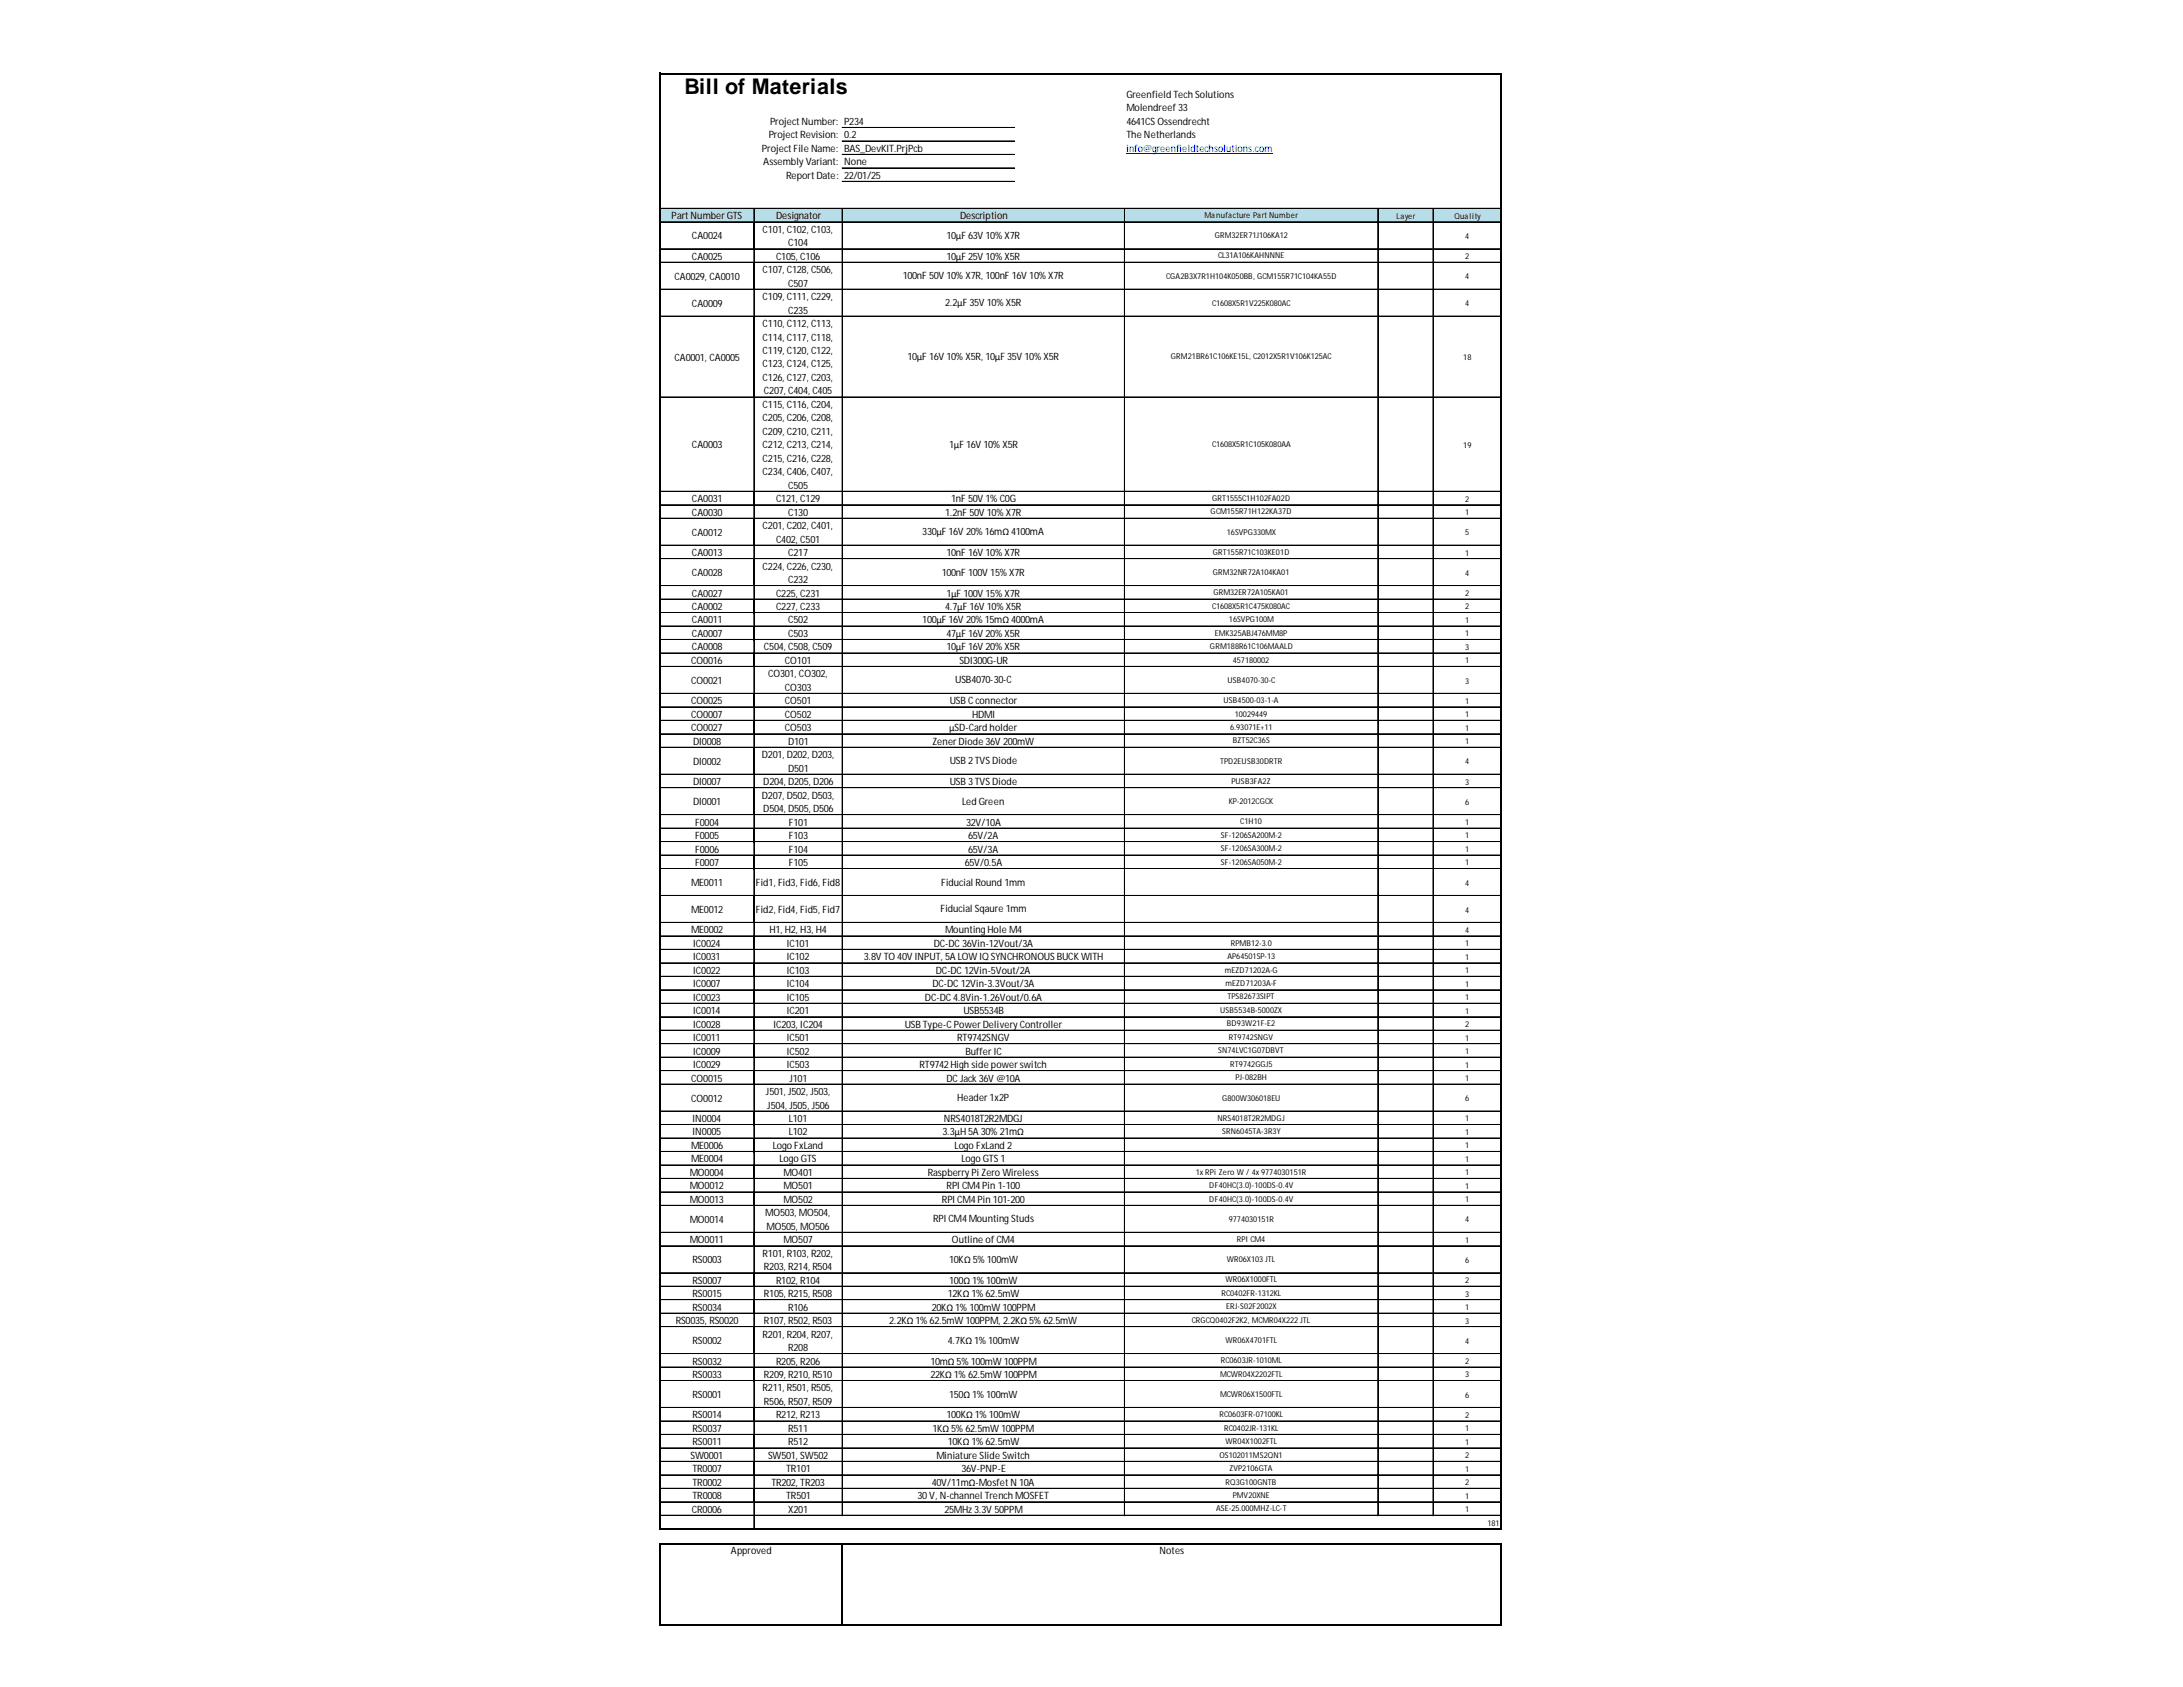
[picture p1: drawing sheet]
<svg xmlns="http://www.w3.org/2000/svg" width="279mm" height="216mm" viewBox="0 0 279 216" stroke-linecap="round" stroke-linejoin="round" font-family="sans-serif">
<defs><g id="words">
<text font-size="2.8" x="87.6" y="12.1">Bill of Materials</text>
<g font-size="1.3">
<text x="98.4" y="17.7">Project Revision: 0.2</text>
<text x="98.6" y="16">Project Number: P234</text>
<text x="144.2" y="12.5">Greenfield Tech Solutions</text>
<text x="144.2" y="14.3">Molendreef 33</text>
<text x="144.2" y="16">4641CS Ossendrecht</text>
<text x="144.2" y="17.7">The Netherlands</text>
<text x="97.5" y="19.4">Project File Name: BAS_DevKIT.PrjPcb</text>
<text x="97.7" y="21.2">Assembly Variant: None</text>
<text x="100.6" y="22.9">Report Date: 22/01/25</text>
<text x="86" y="28.1">Part Number GTS</text>
<text x="97.6" y="29.8">C101, C102, C103,</text>
<text x="99.3" y="28.1">Designator</text>
<text x="122.9" y="28">Description</text>
<text x="86.3" y="35.8">CA0029, CA0010</text>
<text x="88.6" y="30.6">CA0024</text>
<text x="88.6" y="33.2">CA0025</text>
<text x="97.6" y="35">C107, C128, C506,</text>
<text x="99.3" y="33.2">C105, C106</text>
<text x="100.9" y="31.5">C104</text>
<text x="115.5" y="35.7">100nF 50V 10% X7R, 100nF 16V 10% X7R</text>
<text x="121.1" y="30.6">10µF 63V 10% X7R</text>
<text x="121.1" y="33.2">10µF 25V 10% X5R</text>
<text x="88.6" y="39.3">CA0009</text>
<text x="97.6" y="38.4">C109, C111, C229,</text>
<text x="97.6" y="41.9">C110, C112, C113,</text>
<text x="100.9" y="36.7">C507</text>
<text x="100.9" y="40.1">C235</text>
<text x="121" y="39.2">2.2µF 35V 10% X5R</text>
<text x="86.3" y="46.2">CA0001, CA0005</text>
<text x="97.6" y="43.6">C114, C117, C118,</text>
<text x="97.6" y="45.3">C119, C120, C122,</text>
<text x="97.6" y="47">C123, C124, C125,</text>
<text x="116.1" y="46.1">10µF 16V 10% X5R, 10µF 35V 10% X5R</text>
<text x="97.6" y="48.8">C126, C127, C203,</text>
<text x="97.6" y="52.2">C115, C116, C204,</text>
<text x="97.6" y="53.9">C205, C206, C208,</text>
<text x="97.8" y="50.5">C207, C404, C405</text>
<text x="88.6" y="57.4">CA0003</text>
<text x="97.6" y="55.6">C209, C210, C211,</text>
<text x="97.6" y="57.4">C212, C213, C214,</text>
<text x="97.6" y="59.1">C215, C216, C228,</text>
<text x="121.5" y="57.3">1µF 16V 10% X5R</text>
<text x="88.6" y="64.3">CA0031</text>
<text x="88.6" y="66">CA0030</text>
<text x="97.6" y="60.8">C234, C406, C407,</text>
<text x="99.3" y="64.3">C121, C129</text>
<text x="100.9" y="62.5">C505</text>
<text x="100.9" y="66">C130</text>
<text x="121" y="66">1.2nF 50V 10% X7R</text>
<text x="121.8" y="64.3">1nF 50V 1% C0G</text>
<text x="88.6" y="68.6">CA0012</text>
<text x="88.6" y="71.2">CA0013</text>
<text x="97.6" y="67.7">C201, C202, C401,</text>
<text x="99.3" y="69.4">C402, C501</text>
<text x="100.9" y="71.2">C217</text>
<text x="118" y="68.5">330µF 16V 20% 16mΩ 4100mA</text>
<text x="121.1" y="71.2">10nF 16V 10% X7R</text>
<text x="88.6" y="73.8">CA0028</text>
<text x="88.6" y="76.3">CA0027</text>
<text x="97.6" y="72.9">C224, C226, C230,</text>
<text x="99.3" y="76.3">C225, C231</text>
<text x="100.9" y="74.6">C232</text>
<text x="120.5" y="73.7">100nF 100V 15% X7R</text>
<text x="121.1" y="76.3">1µF 100V 15% X7R</text>
<text x="88.6" y="78.1">CA0002</text>
<text x="88.6" y="79.8">CA0011</text>
<text x="88.6" y="81.5">CA0007</text>
<text x="88.6" y="83.2">CA0008</text>
<text x="97.8" y="83.2">C504, C508, C509</text>
<text x="99.3" y="78.1">C227, C233</text>
<text x="100.9" y="79.8">C502</text>
<text x="100.9" y="81.5">C503</text>
<text x="118" y="79.8">100µF 16V 20% 15mΩ 4000mA</text>
<text x="121" y="78.1">4.7µF 16V 10% X5R</text>
<text x="121.1" y="81.5">47µF 16V 20% X5R</text>
<text x="121.1" y="83.2">10µF 16V 20% X5R</text>
<text x="88.5" y="85">CO0016</text>
<text x="88.5" y="87.5">CO0021</text>
<text x="98.3" y="86.7">CO301, CO302,</text>
<text x="100.5" y="85">CO101</text>
<text x="100.5" y="88.4">CO303</text>
<text x="122.3" y="87.5">USB4070-30-C</text>
<text x="122.8" y="85">SDI300G-UR</text>
<text x="88.5" y="90.1">CO0025</text>
<text x="88.5" y="91.9">CO0007</text>
<text x="88.5" y="93.6">CO0027</text>
<text x="88.7" y="95.3">DI0008</text>
<text x="100.5" y="90.1">CO501</text>
<text x="100.5" y="91.9">CO502</text>
<text x="100.5" y="93.6">CO503</text>
<text x="100.9" y="95.3">D101</text>
<text x="119.3" y="95.3">Zener Diode 36V 200mW</text>
<text x="121.5" y="93.6">µSD-Card holder</text>
<text x="121.6" y="90.1">USB C connector</text>
<text x="124.4" y="91.9">HDMI</text>
<text x="88.7" y="97.9">DI0002</text>
<text x="88.7" y="100.5">DI0007</text>
<text x="97.5" y="97">D201, D202, D203,</text>
<text x="97.7" y="100.5">D204, D205, D206</text>
<text x="100.9" y="98.8">D501</text>
<text x="121.6" y="97.8">USB 2TVS Diode</text>
<text x="121.6" y="100.5">USB 3TVS Diode</text>
<text x="88.7" y="103.1">DI0001</text>
<text x="89" y="105.7">F0004</text>
<text x="89" y="107.4">F0005</text>
<text x="97.5" y="102.2">D207, D502, D503,</text>
<text x="97.7" y="103.9">D504, D505, D506</text>
<text x="101" y="105.7">F101</text>
<text x="101" y="107.4">F103</text>
<text x="123.1" y="103">Led Green</text>
<text x="123.6" y="105.7">32V/10A</text>
<text x="123.9" y="107.4">65V/2A</text>
<text x="88.5" y="113.4">ME0011</text>
<text x="89" y="109.1">F0006</text>
<text x="89" y="110.8">F0007</text>
<text x="96.7" y="113.4">Fid1, Fid3, Fid6, Fid8</text>
<text x="101" y="109.1">F104</text>
<text x="101" y="110.8">F105</text>
<text x="120.5" y="113.3">Fiducial Round 1mm</text>
<text x="123.5" y="110.8">65V/0.5A</text>
<text x="123.9" y="109.1">65V/3A</text>
<text x="88.5" y="116.9">ME0012</text>
<text x="88.5" y="119.4">ME0002</text>
<text x="96.7" y="116.9">Fid2, Fid4, Fid5, Fid7</text>
<text x="98.5" y="119.4">H1, H2, H3, H4</text>
<text x="120.4" y="116.8">Fiducial Sqaure 1mm</text>
<text x="121" y="119.4">Mounting Hole M4</text>
<text x="88.7" y="121.2">IC0024</text>
<text x="88.7" y="122.9">IC0031</text>
<text x="88.7" y="124.6">IC0022</text>
<text x="100.7" y="121.2">IC101</text>
<text x="100.7" y="122.9">IC102</text>
<text x="100.7" y="124.6">IC103</text>
<text x="110.5" y="122.9">3.8V TO 40V INPUT, 5A LOW IQ SYNCHRONOUS BUCK WITH</text>
<text x="119.5" y="121.2">DC-DC 36Vin-12Vout/3A</text>
<text x="119.8" y="124.6">DC-DC 12Vin-5Vout/2A</text>
<text x="88.7" y="126.3">IC0007</text>
<text x="88.7" y="128.1">IC0023</text>
<text x="88.7" y="129.8">IC0014</text>
<text x="88.7" y="131.5">IC0028</text>
<text x="99" y="131.5">IC203, IC204</text>
<text x="100.7" y="126.3">IC104</text>
<text x="100.7" y="128.1">IC105</text>
<text x="100.7" y="129.8">IC201</text>
<text x="115.8" y="131.5">USB Type-C Power Delivery Controller</text>
<text x="118.4" y="128.1">DC-DC 4.8Vin-1.26Vout/0.6A</text>
<text x="119.3" y="126.3">DC-DC 12Vin-3.3Vout/3A</text>
<text x="123.3" y="129.8">USB5534B</text>
<text x="88.7" y="133.2">IC0011</text>
<text x="88.7" y="135">IC0009</text>
<text x="88.7" y="136.7">IC0029</text>
<text x="100.7" y="133.2">IC501</text>
<text x="100.7" y="135">IC502</text>
<text x="100.7" y="136.7">IC503</text>
<text x="117.7" y="136.7">RT9742High side power switch</text>
<text x="122.5" y="133.2">RT9742SNGV</text>
<text x="123.6" y="135">Buffer IC</text>
<text x="88.5" y="138.4">CO0015</text>
<text x="88.5" y="141">CO0012</text>
<text x="88.6" y="143.6">IN0004</text>
<text x="98" y="140.1">J501, J502, J503,</text>
<text x="98.2" y="141.9">J504, J505, J506</text>
<text x="101" y="143.6">L101</text>
<text x="101.1" y="138.4">J101</text>
<text x="120.8" y="143.6">NRS4018T2R2MDGJ</text>
<text x="121.1" y="138.4">DC Jack 36V @10A</text>
<text x="122.5" y="140.9">Header 1x2P</text>
<text x="88.5" y="147">ME0006</text>
<text x="88.5" y="148.8">ME0004</text>
<text x="88.6" y="145.3">IN0005</text>
<text x="98.9" y="147">Logo FxLand</text>
<text x="99.8" y="148.8">Logo GTS</text>
<text x="101" y="145.3">L102</text>
<text x="120.6" y="145.3">3.3µH 5A 30% 21mΩ</text>
<text x="122.2" y="147">Logo FxLand 2</text>
<text x="123" y="148.8">Logo GTS 1</text>
<text x="88.3" y="150.5">MO0004</text>
<text x="88.3" y="152.2">MO0012</text>
<text x="88.3" y="153.9">MO0013</text>
<text x="98" y="155.7">MO503, MO504,</text>
<text x="100.3" y="150.5">MO401</text>
<text x="100.3" y="152.2">MO501</text>
<text x="100.3" y="153.9">MO502</text>
<text x="118.7" y="150.5">Raspberry Pi Zero Wireless</text>
<text x="120.5" y="153.9">RPI CM4Pin 101-200</text>
<text x="121.1" y="152.2">RPI CM4Pin 1-100</text>
<text x="88.3" y="156.5">MO0014</text>
<text x="88.3" y="159.1">MO0011</text>
<text x="88.6" y="161.7">RS0003</text>
<text x="97.6" y="160.8">R101, R103, R202,</text>
<text x="98.1" y="157.4">MO505, MO506</text>
<text x="100.3" y="159.1">MO507</text>
<text x="119.4" y="156.4">RPI CM4Mounting Studs</text>
<text x="121.5" y="161.6">10KΩ 5% 100mW</text>
<text x="121.8" y="159.1">Outline of CM4</text>
<text x="88.6" y="164.3">RS0007</text>
<text x="88.6" y="166">RS0015</text>
<text x="88.6" y="167.7">RS0034</text>
<text x="97.8" y="162.6">R203, R214, R504</text>
<text x="97.8" y="166">R105, R215, R508</text>
<text x="99.3" y="164.3">R102, R104</text>
<text x="100.9" y="167.7">R106</text>
<text x="119.3" y="167.7">20KΩ 1% 100mW 100PPM</text>
<text x="121.3" y="166">12KΩ 1% 62.5mW</text>
<text x="121.5" y="164.3">100Ω 1% 100mW</text>
<text x="86.5" y="169.5">RS0035, RS0020</text>
<text x="88.6" y="172">RS0002</text>
<text x="97.6" y="171.2">R201, R204, R207,</text>
<text x="97.8" y="169.5">R107, R502, R503</text>
<text x="100.9" y="172.9">R208</text>
<text x="113.8" y="169.5">2.2KΩ 1% 62.5mW 100PPM, 2.2KΩ 5% 62.5mW</text>
<text x="121.3" y="172">4.7KΩ 1% 100mW</text>
<text x="88.6" y="174.6">RS0032</text>
<text x="88.6" y="176.4">RS0033</text>
<text x="88.6" y="178.9">RS0001</text>
<text x="97.6" y="178.1">R211, R501, R505,</text>
<text x="97.8" y="176.4">R209, R210, R510</text>
<text x="97.8" y="179.8">R506, R507, R509</text>
<text x="99.3" y="174.6">R205, R206</text>
<text x="119.1" y="174.6">10mΩ 5% 100mW 100PPM</text>
<text x="119.1" y="176.4">22KΩ 1% 62.5mW 100PPM</text>
<text x="121.5" y="178.9">150Ω 1% 100mW</text>
<text x="88.6" y="181.5">RS0014</text>
<text x="88.6" y="183.2">RS0037</text>
<text x="88.6" y="185">RS0011</text>
<text x="99.3" y="181.5">R212, R213</text>
<text x="100.9" y="183.2">R511</text>
<text x="100.9" y="185">R512</text>
<text x="119.3" y="183.2">1KΩ 5% 62.5mW 100PPM</text>
<text x="121.1" y="181.5">100KΩ 1% 100mW</text>
<text x="121.3" y="185">10KΩ 1% 62.5mW</text>
<text x="88.4" y="186.7">SW0001</text>
<text x="88.6" y="188.4">TR0007</text>
<text x="88.6" y="190.1">TR0002</text>
<text x="88.6" y="191.9">TR0008</text>
<text x="98.3" y="186.7">SW501, SW502</text>
<text x="98.7" y="190.1">TR202, TR203</text>
<text x="100.6" y="188.4">TR101</text>
<text x="100.6" y="191.9">TR501</text>
<text x="117.4" y="191.9">30V, N-channel Trench MOSFET</text>
<text x="119.3" y="190.1">40V/11mΩ-Mosfet N 10A</text>
<text x="119.9" y="186.7">Miniature Slide Switch</text>
<text x="123" y="188.4">36V-PNP-E</text>
<text x="88.6" y="193.6">CR0006</text>
<text x="100.9" y="193.6">X201</text>
<text x="120.9" y="193.6">25MHz 3.3V 50PPM</text>
<text x="93.6" y="198.9">Approved</text>
<text x="148.4" y="198.9">Notes</text>
</g>
<text font-size="1.3" fill="#00f" x="144.2" y="19.4">info@greenfieldtechsolutions.com</text>
<g font-size="1">
<text x="154.2" y="27.9">Manufacture Part Number</text>
<text x="178.8" y="28">Layer</text>
<text x="186.2" y="28">Quality</text>
<text x="149.3" y="35.7">CGA2B3X7R1H104K050BB, GCM155R71C104KA55D</text>
<text x="155.5" y="30.5">GRM32ER71J106KA12</text>
<text x="155.9" y="33.1">CL31A106KAHNNNE</text>
<text x="187.5" y="30.6">4</text>
<text x="187.5" y="33.2">2</text>
<text x="187.5" y="35.7">4</text>
<text x="155.1" y="39.1">C1608X5R1V225K080AC</text>
<text x="187.5" y="39.2">4</text>
<text x="149.9" y="46">GRM21BR61C106KE15L, C2012X5R1V106K125AC</text>
<text x="187.3" y="46.1">18</text>
<text x="155.1" y="57.2">C1608X5R1C105K080AA</text>
<text x="187.3" y="57.3">19</text>
<text x="155" y="65.8">GCM155R71H122KA37D</text>
<text x="155.1" y="64.1">GRT1555C1H102FA02D</text>
<text x="187.5" y="64.2">2</text>
<text x="187.5" y="65.9">1</text>
<text x="155.2" y="71">GRT155R71C103KE01D</text>
<text x="157" y="68.4">16SVPG330MX</text>
<text x="187.5" y="68.5">5</text>
<text x="187.5" y="71.1">1</text>
<text x="155.1" y="77.9">C1608X5R1C475K080AC</text>
<text x="155.2" y="73.6">GRM32NR72A104KA01</text>
<text x="155.3" y="76.2">GRM32ER72A105KA01</text>
<text x="187.5" y="73.7">4</text>
<text x="187.5" y="76.3">2</text>
<text x="187.5" y="78">2</text>
<text x="154.9" y="83.1">GRM188R61C106MAALD</text>
<text x="155.5" y="81.4">EMK325ABJ476MM8P</text>
<text x="157.3" y="79.6">16SVPG100M</text>
<text x="187.5" y="79.7">1</text>
<text x="187.5" y="81.4">1</text>
<text x="187.5" y="83.2">3</text>
<text x="156.6" y="90">USB4500-03-1-A</text>
<text x="157.1" y="87.4">USB4070-30-C</text>
<text x="157.8" y="84.8">457180002</text>
<text x="187.5" y="84.9">1</text>
<text x="187.5" y="87.5">3</text>
<text x="157.5" y="93.4">6.93071E+11</text>
<text x="157.8" y="95.1">BZT52C36S</text>
<text x="158.1" y="91.7">10029449</text>
<text x="187.5" y="90.1">1</text>
<text x="187.5" y="91.8">1</text>
<text x="187.5" y="93.5">1</text>
<text x="187.5" y="95.2">1</text>
<text x="156.2" y="97.7">TPD2EUSB30DRTR</text>
<text x="157.6" y="100.3">PUSB3FA2Z</text>
<text x="187.5" y="97.8">4</text>
<text x="187.5" y="100.4">3</text>
<text x="156.2" y="107.2">SF-1206SA200M-2</text>
<text x="157.3" y="102.9">KP-2012CGCK</text>
<text x="158.7" y="105.5">C1H10</text>
<text x="187.5" y="103">6</text>
<text x="187.5" y="105.6">1</text>
<text x="187.5" y="107.3">1</text>
<text x="156.2" y="108.9">SF-1206SA300M-2</text>
<text x="156.2" y="110.7">SF-1206SA050M-2</text>
<text x="187.5" y="109">1</text>
<text x="187.5" y="110.8">1</text>
<text x="187.5" y="113.3">4</text>
<text x="187.5" y="116.8">4</text>
<text x="187.5" y="119.4">4</text>
<text x="156.8" y="124.5">mEZD71202A-G</text>
<text x="157.1" y="122.7">AP64501SP-13</text>
<text x="157.5" y="121">RPMB12-3.0</text>
<text x="187.5" y="121.1">1</text>
<text x="187.5" y="122.8">1</text>
<text x="187.5" y="124.5">1</text>
<text x="156.2" y="129.6">USB5534B-5000ZX</text>
<text x="156.8" y="126.2">mEZD71203A-F</text>
<text x="157" y="131.4">BD93W21F-E2</text>
<text x="157.1" y="127.9">TPS82673SIPT</text>
<text x="187.5" y="126.3">1</text>
<text x="187.5" y="128">1</text>
<text x="187.5" y="129.7">1</text>
<text x="187.5" y="131.4">2</text>
<text x="155.9" y="134.8">SN74LVC1G07DBVT</text>
<text x="157.3" y="133.1">RT9742SNGV</text>
<text x="157.5" y="136.5">RT9742GGJ5</text>
<text x="187.5" y="133.2">1</text>
<text x="187.5" y="134.9">1</text>
<text x="187.5" y="136.6">1</text>
<text x="155.8" y="143.4">NRS4018T2R2MDGJ</text>
<text x="156.4" y="140.8">G800W306018EU</text>
<text x="158.1" y="138.3">PJ-082BH</text>
<text x="187.5" y="138.3">1</text>
<text x="187.5" y="140.9">6</text>
<text x="187.5" y="143.5">1</text>
<text x="156.4" y="145.2">SRN6045TA-3R3Y</text>
<text x="187.5" y="145.2">1</text>
<text x="187.5" y="147">1</text>
<text x="187.5" y="148.7">1</text>
<text x="153.1" y="150.3">1x RPi Zero W / 4x 9774030151R</text>
<text x="154.8" y="152.1">DF40HC(3.0)-100DS-0.4V</text>
<text x="154.8" y="153.8">DF40HC(3.0)-100DS-0.4V</text>
<text x="187.5" y="150.4">1</text>
<text x="187.5" y="152.1">1</text>
<text x="187.5" y="153.9">1</text>
<text x="157" y="161.5">WR06X103 JTL</text>
<text x="157.3" y="156.4">9774030151R</text>
<text x="158.3" y="158.9">RPI CM4</text>
<text x="187.5" y="156.4">4</text>
<text x="187.5" y="159">1</text>
<text x="187.5" y="161.6">6</text>
<text x="156.3" y="165.8">RC0402FR-1312KL</text>
<text x="156.8" y="164.1">WR06X1000FTL</text>
<text x="156.9" y="167.6">ERJ-S02F2002X</text>
<text x="187.5" y="164.2">2</text>
<text x="187.5" y="165.9">3</text>
<text x="187.5" y="167.7">1</text>
<text x="152.5" y="169.3">CRGCQ0402F2K2, MCMR04X222 JTL</text>
<text x="156.8" y="171.9">WR06X4701FTL</text>
<text x="187.5" y="169.4">3</text>
<text x="187.5" y="172">4</text>
<text x="156.2" y="178.8">MCWR06X1500FTL</text>
<text x="156.2" y="176.2">MCWR04X2202FTL</text>
<text x="156.2" y="174.5">RC0603JR-1010ML</text>
<text x="187.5" y="174.6">2</text>
<text x="187.5" y="176.3">3</text>
<text x="187.5" y="178.9">6</text>
<text x="156.1" y="181.4">RC0603FR-07100KL</text>
<text x="156.7" y="183.1">RC0402JR-131KL</text>
<text x="156.8" y="184.8">WR04X1002FTL</text>
<text x="187.5" y="181.5">2</text>
<text x="187.5" y="183.2">1</text>
<text x="187.5" y="184.9">1</text>
<text x="156.1" y="186.5">OS102011MS2QN1</text>
<text x="156.8" y="190">RQ3G100GNTB</text>
<text x="157.4" y="188.3">ZVP2106GTA</text>
<text x="157.8" y="191.7">PMV20XNE</text>
<text x="187.5" y="186.6">2</text>
<text x="187.5" y="188.3">1</text>
<text x="187.5" y="190.1">2</text>
<text x="187.5" y="191.8">1</text>
<text x="155.6" y="193.4">ASE-25.000MHZ-LC-T</text>
<text x="187.5" y="193.5">1</text>
<text x="190.4" y="195.3">181</text>
</g>
</g></defs>
<path d="M84.4 26.7h107.8v1.8h-107.8z" fill="#b7dee8"/>
<path d="M144.2 19.6h18.7" fill="none" stroke="#00f" stroke-width=".13"/>
<g fill="none" stroke="#000" stroke-width=".13">
<path d="M107.8 16.3h22.1M107.8 16.4h22.1M107.8 18h22.1M107.8 18.1h22.1M107.8 19.8h22.1M84.5 28.4h11.9M84.5 31.8h11.9M84.5 31.9h11.9M84.5 33.6h11.9M84.5 37h11.9M84.5 26.7h107.5M96.5 26.7v1.7"/>
<path d="M96.5 31.9v1.7M96.5 37.1v3.4M96.6 28.4h95.4M96.6 31.8h95.4M96.6 31.9h95.4M96.6 33.6h95.4M96.6 37h95.4M107.8 26.7v167.3M107.8 21.5h22.1M107.8 23.2h22.1M107.8 23.3h22.1M143.9 26.7v167.3"/>
<path d="M144 26.7v167.3M176.3 26.7v167.3M176.4 26.7v167.3M183.4 26.7v167.3M84.5 40.5h11.9M84.5 50.8h11.9M96.5 50.9v12M96.6 40.5h95.4M96.6 50.8h95.4M84.5 62.9h11.9M84.5 64.6h11.9M84.5 66.3h11.9"/>
<path d="M84.5 66.4h11.9M84.5 69.8h11.9M84.5 71.5h11.9M84.5 74.9h11.9M84.5 75h11.9M84.5 76.7h11.9M84.5 78.4h11.9M96.5 64.7v1.6M96.5 69.9v1.6M96.5 75v1.7M96.5 78.5v1.6M96.6 62.9h95.4"/>
<path d="M96.6 64.6h95.4M96.6 66.3h95.4M96.6 66.4h95.4M96.6 69.8h95.4M96.6 71.5h95.4M96.6 74.9h95.4M96.6 75h95.4M96.6 76.7h95.4M96.6 78.4h95.4M84.5 80.1h11.9M84.5 80.2h11.9M84.5 81.8h11.9"/>
<path d="M84.5 81.9h11.9M84.5 83.6h11.9M84.5 85.3h11.9M84.5 88.7h11.9M84.5 88.8h11.9M84.5 90.5h11.9M84.5 92.2h11.9M84.5 93.9h11.9M84.5 95.6h11.9M84.5 95.7h11.9M84.5 99.1h11.9M96.5 81.9v1.7"/>
<path d="M96.5 85.4v3.3M96.5 90.5v1.7M96.5 94v1.6M96.5 99.2v1.6M96.6 80.1h95.4M96.6 80.2h95.4M96.6 81.8h95.4M96.6 81.9h95.4M96.6 83.6h95.4M96.6 85.3h95.4M96.6 88.7h95.4M96.6 88.8h95.4"/>
<path d="M96.6 90.5h95.4M96.6 92.2h95.4M96.6 93.9h95.4M96.6 95.6h95.4M96.6 95.7h95.4M96.6 99.1h95.4M84.5 100.8h11.9M84.5 104.3h11.9M84.5 106h11.9M84.5 107.7h11.9M84.5 109.4h11.9M84.5 109.5h11.9"/>
<path d="M84.5 111.1h11.9M84.5 111.2h11.9M84.5 114.6h11.9M84.5 118h11.9M84.5 118.1h11.9M84.5 119.8h11.9M96.5 104.3v1.7M96.5 107.8v1.6M96.5 111.2v3.4M96.5 118.1v1.7M96.6 100.8h95.4M96.6 104.3h95.4"/>
<path d="M96.6 106h95.4M96.6 107.7h95.4M96.6 109.4h95.4M96.6 109.5h95.4M96.6 111.1h95.4M96.6 111.2h95.4M96.6 114.6h95.4M96.6 118h95.4M96.6 118.1h95.4M96.6 119.8h95.4M84.5 121.5h11.9M84.5 123.2h11.9"/>
<path d="M84.5 123.3h11.9M84.5 124.9h11.9M84.5 125h11.9M84.5 126.7h11.9M84.5 128.4h11.9M84.5 130.1h11.9M84.5 130.2h11.9M84.5 131.8h11.9M84.5 131.9h11.9M84.5 133.6h11.9M84.5 135.3h11.9M84.5 137h11.9"/>
<path d="M84.5 137.1h11.9M84.5 138.7h11.9M84.5 138.8h11.9M96.5 121.6v1.6M96.5 125v1.7M96.5 128.5v1.6M96.5 131.9v1.7M96.5 135.4v1.6M96.5 138.8v3.4M96.6 121.5h95.4M96.6 123.2h95.4M96.6 123.3h95.4"/>
<path d="M96.6 124.9h95.4M96.6 125h95.4M96.6 126.7h95.4M96.6 128.4h95.4M96.6 130.1h95.4M96.6 130.2h95.4M96.6 131.8h95.4M96.6 131.9h95.4M96.6 133.6h95.4M96.6 135.3h95.4M96.6 137h95.4M96.6 137.1h95.4"/>
<path d="M96.6 138.7h95.4M96.6 138.8h95.4M84.5 142.2h11.9M84.5 143.9h11.9M84.5 144h11.9M84.5 145.6h11.9M84.5 145.7h11.9M84.5 147.4h11.9M84.5 149.1h11.9M84.5 150.8h11.9M84.5 150.9h11.9M84.5 152.5h11.9"/>
<path d="M84.5 152.6h11.9M84.5 154.3h11.9M84.5 157.7h11.9M84.5 159.4h11.9M84.5 159.5h11.9M96.5 144v1.6M96.5 147.4v1.7M96.5 150.9v1.6M96.5 154.3v3.4M96.5 159.5v3.4M96.6 142.2h95.4M96.6 143.9h95.4"/>
<path d="M96.6 144h95.4M96.6 145.6h95.4M96.6 145.7h95.4M96.6 147.4h95.4M96.6 149.1h95.4M96.6 150.8h95.4M96.6 150.9h95.4M96.6 152.5h95.4M96.6 152.6h95.4M96.6 154.3h95.4M96.6 157.7h95.4M96.6 159.4h95.4"/>
<path d="M96.6 159.5h95.4M84.5 162.9h11.9M84.5 164.6h11.9M84.5 166.3h11.9M84.5 166.4h11.9M84.5 168.1h11.9M84.5 169.8h11.9M84.5 173.2h11.9M84.5 173.3h11.9M84.5 174.9h11.9M84.5 175h11.9M84.5 176.7h11.9"/>
<path d="M96.5 164.7v1.6M96.5 168.1v1.7M96.5 173.3v1.6M96.5 176.8v3.3M96.6 162.9h95.4M96.6 164.6h95.4M96.6 166.3h95.4M96.6 166.4h95.4M96.6 168.1h95.4M96.6 169.8h95.4M96.6 173.2h95.4M96.6 173.3h95.4"/>
<path d="M96.6 174.9h95.4M96.6 175h95.4M96.6 176.7h95.4M84.5 180.1h11.9M84.5 180.2h11.9M84.5 181.8h11.9M84.5 181.9h11.9M84.5 183.6h11.9M84.5 185.3h11.9M84.5 187h11.9M84.5 187.1h11.9M84.5 188.7h11.9"/>
<path d="M84.5 188.8h11.9M84.5 190.5h11.9M84.5 192.2h11.9M84.5 193.9h107.5M84.5 194h107.5M96.5 181.9v1.7M96.5 185.4v1.6M96.5 188.8v1.7M96.5 192.3v3.3M96.6 180.1h95.4M96.6 180.2h95.4M96.6 181.8h95.4"/>
<path d="M96.6 181.9h95.4M96.6 183.6h95.4M96.6 185.3h95.4M96.6 187h95.4M96.6 187.1h95.4M96.6 188.7h95.4M96.6 188.8h95.4M96.6 190.5h95.4M96.6 192.2h95.4"/>
</g>
<g fill="#000">
<path d="M96.5 26.7h.1v1.7h-.1zM96.5 31.9h.1v1.7h-.1zM96.4 62.9h.2v1.8h-.2zM96.4 76.7h.2v1.8h-.2zM96.5 64.7h.1v1.6h-.1zM96.5 69.9h.1v1.6h-.1zM96.5 75h.1v1.7h-.1zM96.5 78.5h.1v1.6h-.1zM96.4 80.1h.2v1.8h-.2zM96.4 83.6h.2v1.8h-.2zM96.4 88.7h.2v1.8h-.2zM96.4 92.2h.2v1.8h-.2z"/>
<path d="M96.5 81.9h.1v1.7h-.1zM96.5 90.5h.1v1.7h-.1zM96.5 94h.1v1.6h-.1zM96.5 99.2h.1v1.6h-.1zM96.4 106h.2v1.8h-.2zM96.4 109.4h.2v1.8h-.2zM96.4 119.8h.2v1.8h-.2zM96.5 104.3h.1v1.7h-.1zM96.5 107.8h.1v1.6h-.1zM96.5 118.1h.1v1.7h-.1zM96.4 123.2h.2v1.8h-.2zM96.4 126.7h.2v1.8h-.2z"/>
<path d="M96.4 130.1h.2v1.8h-.2zM96.4 133.6h.2v1.8h-.2zM96.4 137h.2v1.8h-.2zM96.5 121.6h.1v1.6h-.1zM96.5 125h.1v1.7h-.1zM96.5 128.5h.1v1.6h-.1zM96.5 131.9h.1v1.7h-.1zM96.5 135.4h.1v1.6h-.1zM96.4 142.2h.2v1.8h-.2zM96.4 145.6h.2v1.8h-.2zM96.4 149.1h.2v1.8h-.2zM96.4 152.5h.2v1.8h-.2z"/>
<path d="M96.4 157.7h.2v1.8h-.2zM96.5 144h.1v1.6h-.1zM96.5 147.4h.1v1.7h-.1zM96.5 150.9h.1v1.6h-.1zM96.4 162.9h.2v1.8h-.2zM96.4 166.3h.2v1.8h-.2zM96.4 174.9h.2v1.9h-.2zM96.5 164.7h.1v1.6h-.1zM96.5 168.1h.1v1.7h-.1zM96.5 173.3h.1v1.6h-.1zM96.4 180.1h.2v1.8h-.2zM96.4 183.6h.2v1.8h-.2z"/>
<path d="M96.4 187h.2v1.8h-.2zM96.4 190.5h.2v1.8h-.2zM96.5 181.9h.1v1.7h-.1zM96.5 185.4h.1v1.6h-.1zM96.5 188.8h.1v1.7h-.1z"/>
</g>
<g fill="none" stroke="#000" stroke-width=".17">
<path d="M84.5 9.4h107.7M192.1 9.5v186.3M96.5 28.4v3.5M96.5 33.6v3.5M96.5 40.5v10.4M96.5 66.3v3.6M96.5 71.5v3.5M96.5 95.6v3.6M96.5 100.8v3.5M96.5 114.6v3.5M96.5 169.8v3.5M84.5 195.7h107.7"/>
<path d="M84.5 197.5h107.7M107.8 197.6v10.5M192.1 197.6v10.5M84.5 208h107.7"/>
</g>
<path d="M84.4 9.3v186.5M84.4 197.5v10.6" fill="none" stroke="#000" stroke-width=".14"/>
<use href="#words"/>
</svg>
